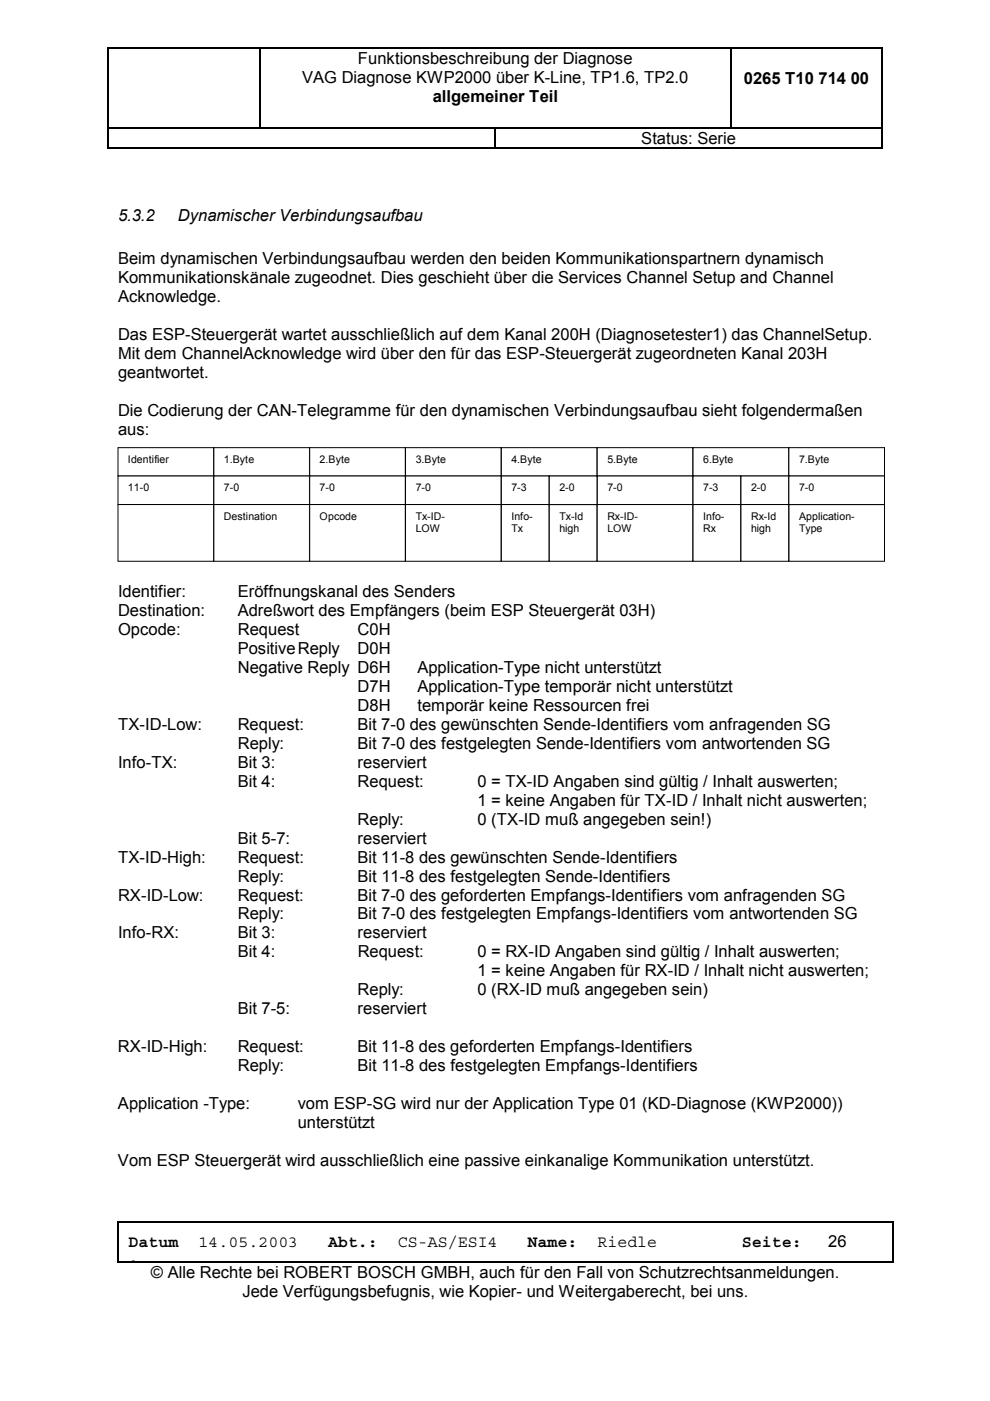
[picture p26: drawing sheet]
<svg xmlns="http://www.w3.org/2000/svg" width="210mm" height="297mm" viewBox="0 0 210 297" stroke-linecap="round" stroke-linejoin="round" font-family="sans-serif">
<defs><g id="words">
<g font-size="3.5">
<text x="64.1" y="17.5">VAG Diagnose KWP2000 ¸ber K-Line, TP1.6, TP2.0</text>
<text x="75.9" y="13.5">Funktionsbeschreibung der Diagnose</text>
<text x="157.7" y="17.8">0265 T10 714 00</text>
<text x="91.7" y="21.7">allgemeiner Teil</text>
<text x="136" y="30.4">Status: Serie</text>
<text x="25" y="46.8">5.3.2</text>
<text x="37.7" y="46.8">Dynamischer Verbindungsaufbau</text>
<text x="25" y="56">Beim dynamischen Verbindungsaufbau werden den beiden Kommunikationspartnern dynamisch</text>
<text x="25" y="60">Kommunikationsk‰nale zugeodnet. Dies geschieht ¸ber die Services Channel Setup and Channel</text>
<text x="25" y="64">Acknowledge.</text>
<text x="25" y="72.1">Das ESP-Steuerger‰t wartet ausschlief</text>
<text x="25" y="76.1">Mit dem ChannelAcknowledge wird ¸ber den f¸r das ESP-Steuerger‰t zugeordneten Kanal 203H</text>
<text x="84.8" y="72.1">llich auf dem Kanal 200H (Diagnosetester1) das ChannelSetup.</text>
<text x="25" y="80.1">geantwortet.</text>
<text x="25" y="88.1">Die Codierung der CAN-Telegramme f¸r den dynamischen Verbindungsaufbau sieht folgendermaf</text>
<text x="176.9" y="88.1">len</text>
<text x="25" y="92.2">aus:</text>
<text x="25" y="126.6">Identifier:</text>
<text x="25" y="130.6">Destination:</text>
<text x="50.4" y="130.6">Adref</text>
<text x="50.4" y="126.6">Erˆffnungskanal des Senders</text>
<text x="57.8" y="130.6">lwort des Empf‰ngers (beim ESP Steuerger‰t 03H)</text>
<text x="25" y="134.6">Opcode:</text>
<text x="50.4" y="134.6">Request</text>
<text x="75.8" y="134.6">C0H</text>
<text x="50.4" y="138.6">PositiveReply</text>
<text x="50.4" y="142.7">Negative Reply D6H</text>
<text x="75.8" y="138.6">D0H</text>
<text x="88.5" y="142.7">Application-Type nicht unterst¸tzt</text>
<text x="75.8" y="146.7">D7H</text>
<text x="88.5" y="146.7">Application-Type tempor‰r nicht unterst¸tzt</text>
<text x="25" y="154.7">TX-ID-Low:</text>
<text x="50.4" y="154.7">Request:</text>
<text x="75.8" y="154.7">Bit 7-0 des gew¸nschten Sende-Identifiers vom anfragenden SG</text>
<text x="75.8" y="150.7">D8H</text>
<text x="88.5" y="150.7">tempor‰r keine Ressourcen frei</text>
<text x="50.4" y="158.8">Reply:</text>
<text x="75.8" y="158.8">Bit 7-0 des festgelegten Sende-Identifiers vom antwortenden SG</text>
<text x="25" y="162.8">Info-TX:</text>
<text x="50.4" y="162.8">Bit 3:</text>
<text x="50.4" y="166.8">Bit 4:</text>
<text x="75.8" y="162.8">reserviert</text>
<text x="75.8" y="166.8">Request:</text>
<text x="101.2" y="166.8">0 = TX-ID Angaben sind g¸ltig / Inhalt auswerten;</text>
<text x="101.2" y="170.8">1 = keine Angaben f¸r TX-ID / Inhalt nicht auswerten;</text>
<text x="50.4" y="178.9">Bit 5-7:</text>
<text x="75.8" y="174.8">Reply:</text>
<text x="75.8" y="178.9">reserviert</text>
<text x="101.2" y="174.8">0 (TX-ID muf</text>
<text x="120.5" y="174.8">l angegeben sein!)</text>
<text x="25" y="182.9">TX-ID-High:</text>
<text x="50.4" y="182.9">Request:</text>
<text x="75.8" y="182.9">Bit 11-8 des gew¸nschten Sende-Identifiers</text>
<text x="25" y="190.9">RX-ID-Low:</text>
<text x="50.4" y="190.9">Request:</text>
<text x="50.4" y="186.9">Reply:</text>
<text x="75.8" y="190.9">Bit 7-0 des geforderten Empfangs-Identifiers vom anfragenden SG</text>
<text x="75.8" y="186.9">Bit 11-8 des festgelegten Sende-Identifiers</text>
<text x="50.4" y="194.9">Reply:</text>
<text x="75.8" y="194.9">Bit 7-0 des festgelegten Empfangs-Identifiers vom antwortenden SG</text>
<text x="25" y="199">Info-RX:</text>
<text x="50.4" y="203">Bit 4:</text>
<text x="50.4" y="199">Bit 3:</text>
<text x="75.8" y="199">reserviert</text>
<text x="75.8" y="203">Request:</text>
<text x="101.2" y="203">0 = RX-ID Angaben sind g¸ltig / Inhalt auswerten;</text>
<text x="101.2" y="207">1 = keine Angaben f¸r RX-ID / Inhalt nicht auswerten;</text>
<text x="50.4" y="215.1">Bit 7-5:</text>
<text x="75.8" y="211">Reply:</text>
<text x="75.8" y="215.1">reserviert</text>
<text x="101.2" y="211">0 (RX-ID muf</text>
<text x="120.8" y="211">l angegeben sein)</text>
<text x="25" y="223.1">RX-ID-High:</text>
<text x="50.4" y="223.1">Request:</text>
<text x="50.4" y="227.1">Reply:</text>
<text x="75.8" y="223.1">Bit 11-8 des geforderten Empfangs-Identifiers</text>
<text x="75.8" y="227.1">Bit 11-8 des festgelegten Empfangs-Identifiers</text>
<text x="25" y="235.2">Application -Type:</text>
<text x="63.1" y="239.2">unterst¸tzt</text>
<text x="63.1" y="235.2">vom ESP-SG wird nur der Application Type 01 (KD-Diagnose (KWP2000))</text>
<text x="25" y="247.2">Vom ESP Steuerger‰t wird ausschlief</text>
<text x="82.5" y="247.2">llich eine passive einkanalige Kommunikation unterst¸tzt.</text>
<text x="27.3" y="264.4">Datum</text>
<text x="27.3" y="268.6">:</text>
<text x="42.1" y="264.4">14.05.2003</text>
<text x="69.6" y="264.4">Abt.:</text>
<text x="84.4" y="264.4">CS-AS/ESI4</text>
<text x="111.8" y="264.4">Name:</text>
<text x="126.7" y="264.4">Riedle</text>
<text x="157.3" y="264.4">Seite:</text>
<text x="175.6" y="264.4">26</text>
<text x="32" y="270.9">© Alle Rechte bei ROBERT BOSCH GMBH, auch f¸r den Fall von Schutzrechtsanmeldungen.</text>
<text x="51.4" y="275">Jede Verf¸gungsbefugnis, wie Kopier- und Weitergaberecht, bei uns.</text>
</g>
<g font-size="2.2">
<text x="27.1" y="98.1">Identifier</text>
<text x="47.5" y="98.1">1.Byte</text>
<text x="67.8" y="98.1">2.Byte</text>
<text x="88.1" y="98.1">3.Byte</text>
<text x="108.5" y="98.1">4.Byte</text>
<text x="128.8" y="98.1">5.Byte</text>
<text x="149.1" y="98.1">6.Byte</text>
<text x="169.4" y="98.1">7.Byte</text>
<text x="27.1" y="104.1">11-0</text>
<text x="47.5" y="104.1">7-0</text>
<text x="67.8" y="104.1">7-0</text>
<text x="88.1" y="104.1">7-0</text>
<text x="108.5" y="104.1">7-3</text>
<text x="118.6" y="104.1">2-0</text>
<text x="128.8" y="104.1">7-0</text>
<text x="149.1" y="104.1">7-3</text>
<text x="159.3" y="104.1">2-0</text>
<text x="169.4" y="104.1">7-0</text>
<text x="47.5" y="110.2">Destination</text>
<text x="67.8" y="110.2">Opcode</text>
<text x="88.1" y="110.2">Tx-ID-</text>
<text x="88.1" y="112.7">LOW</text>
<text x="108.5" y="110.2">Info-</text>
<text x="108.5" y="112.7">Tx</text>
<text x="118.6" y="110.2">Tx-Id</text>
<text x="118.6" y="112.7">high</text>
<text x="128.8" y="110.2">Rx-ID-</text>
<text x="128.8" y="112.7">LOW</text>
<text x="149.1" y="110.2">Info-</text>
<text x="149.1" y="112.7">Rx</text>
<text x="159.3" y="110.2">Rx-Id</text>
<text x="159.3" y="112.7">high</text>
<text x="169.4" y="110.2">Application-</text>
<text x="169.4" y="112.7">Type</text>
</g>
</g></defs>
<g fill="#000">
<path d="M22.9 10h.2v.2h-.2zM54.9 10h.3v.2h-.3zM154.9 10h.3v.2h-.3zM186.9 10h.3v.2h-.3zM22.9 26.9h.2v.3h-.2zM22.9 31.2h.2v.3h-.2zM54.9 26.9h.3v.3h-.3zM104.9 26.9h.3v.3h-.3zM104.9 31.2h.3v.3h-.3zM154.9 26.9h.3v.3h-.3zM186.9 26.9h.3v.3h-.3zM186.9 31.2h.3v.3h-.3z"/>
<path d="M24.9 259h.2v.2h-.2zM39.7 259h.3v.2h-.3zM67.2 259h.2v.2h-.2zM82 259h.3v.2h-.3zM109.5 259h.2v.2h-.2zM124.3 259h.2v.2h-.2zM154.9 259h.3v.2h-.3zM173.2 259h.3v.2h-.3zM189.3 259h.2v.2h-.2zM24.9 267.4h.2v.3h-.2zM39.7 267.4h.3v.3h-.3zM67.2 267.4h.2v.3h-.2z"/>
<path d="M82 267.4h.3v.3h-.3zM109.5 267.4h.2v.3h-.2zM124.3 267.4h.2v.3h-.2zM154.9 267.4h.3v.3h-.3zM173.2 267.4h.3v.3h-.3zM189.3 267.4h.2v.3h-.2z"/>
</g>
<g fill="none" stroke="#000" stroke-width=".25">
<path d="M23 10.2v16.7M23.1 10.1h31.8M55 10.2v16.7M55.2 10.1h99.7M155 10.2v16.7M155.2 10.1h31.7M187 10.2v16.7M23 27.2v4M23.1 27.1h31.8M23.1 31.3h81.8M55.2 27.1h49.7M105 27.2v4"/>
<path d="M105.2 27.1h49.7M105.2 31.3h81.7M155.2 27.1h31.7M187 27.2v4M25 259.2v8.2M25.1 259.1h14.6M40 259.1h27.2M67.4 259.1h14.6M82.3 259.1h27.2M109.7 259.1h14.6M124.5 259.1h30.4M155.2 259.1h18"/>
<path d="M173.5 259.1h15.8M189.4 259.2v8.2M25.1 267.5h14.6M40 267.5h27.2M67.4 267.5h14.6M82.3 267.5h27.2M109.7 267.5h14.6M124.5 267.5h30.4M155.2 267.5h18M173.5 267.5h15.8"/>
</g>
<g fill="#fff" stroke="#000" stroke-width=".21">
<path d="M25 94.9h20.3v6h-20.3z" fill-rule="evenodd"/>
<path d="M45.3 94.9h20.3v6h-20.3z" fill-rule="evenodd"/>
<path d="M65.7 94.9h20.2v6h-20.2z" fill-rule="evenodd"/>
<path d="M86 94.9h20.3v6h-20.3z" fill-rule="evenodd"/>
<path d="M106.3 94.9h20.3v6h-20.3z" fill-rule="evenodd"/>
<path d="M126.6 94.9h20.3v6h-20.3z" fill-rule="evenodd"/>
<path d="M146.9 94.9h20.3v6h-20.3z" fill-rule="evenodd"/>
<path d="M167.3 94.9h20.2v6h-20.2z" fill-rule="evenodd"/>
<path d="M25 100.9h20.3v6.1h-20.3z" fill-rule="evenodd"/>
<path d="M45.3 100.9h20.3v6.1h-20.3z" fill-rule="evenodd"/>
<path d="M65.7 100.9h20.2v6.1h-20.2z" fill-rule="evenodd"/>
<path d="M86 100.9h20.3v6.1h-20.3z" fill-rule="evenodd"/>
<path d="M106.3 100.9h10.1v6.1h-10.1z" fill-rule="evenodd"/>
<path d="M126.6 100.9h20.3v6.1h-20.3z" fill-rule="evenodd"/>
<path d="M25 107h20.3v12h-20.3z" fill-rule="evenodd"/>
<path d="M45.3 107h20.3v12h-20.3z" fill-rule="evenodd"/>
<path d="M65.7 107h20.2v12h-20.2z" fill-rule="evenodd"/>
<path d="M86 107h20.3v12h-20.3z" fill-rule="evenodd"/>
<path d="M106.3 107h10.1v12h-10.1z" fill-rule="evenodd"/>
<path d="M116.5 107h10.1v12h-10.1z" fill-rule="evenodd"/>
<path d="M167.3 107h20.2v12h-20.2z" fill-rule="evenodd"/>
<path d="M116.5 100.9h10.1v6.1h-10.1z" fill-rule="evenodd"/>
<path d="M146.9 100.9h10.2v6.1h-10.2z" fill-rule="evenodd"/>
<path d="M157.1 100.9h10.1v6.1h-10.1z" fill-rule="evenodd"/>
<path d="M167.3 100.9h20.2v6.1h-20.2z" fill-rule="evenodd"/>
<path d="M126.6 107h20.3v12h-20.3z" fill-rule="evenodd"/>
<path d="M146.9 107h10.2v12h-10.2z" fill-rule="evenodd"/>
<path d="M157.1 107h10.1v12h-10.1z" fill-rule="evenodd"/>
</g>
<use href="#words"/>
</svg>
